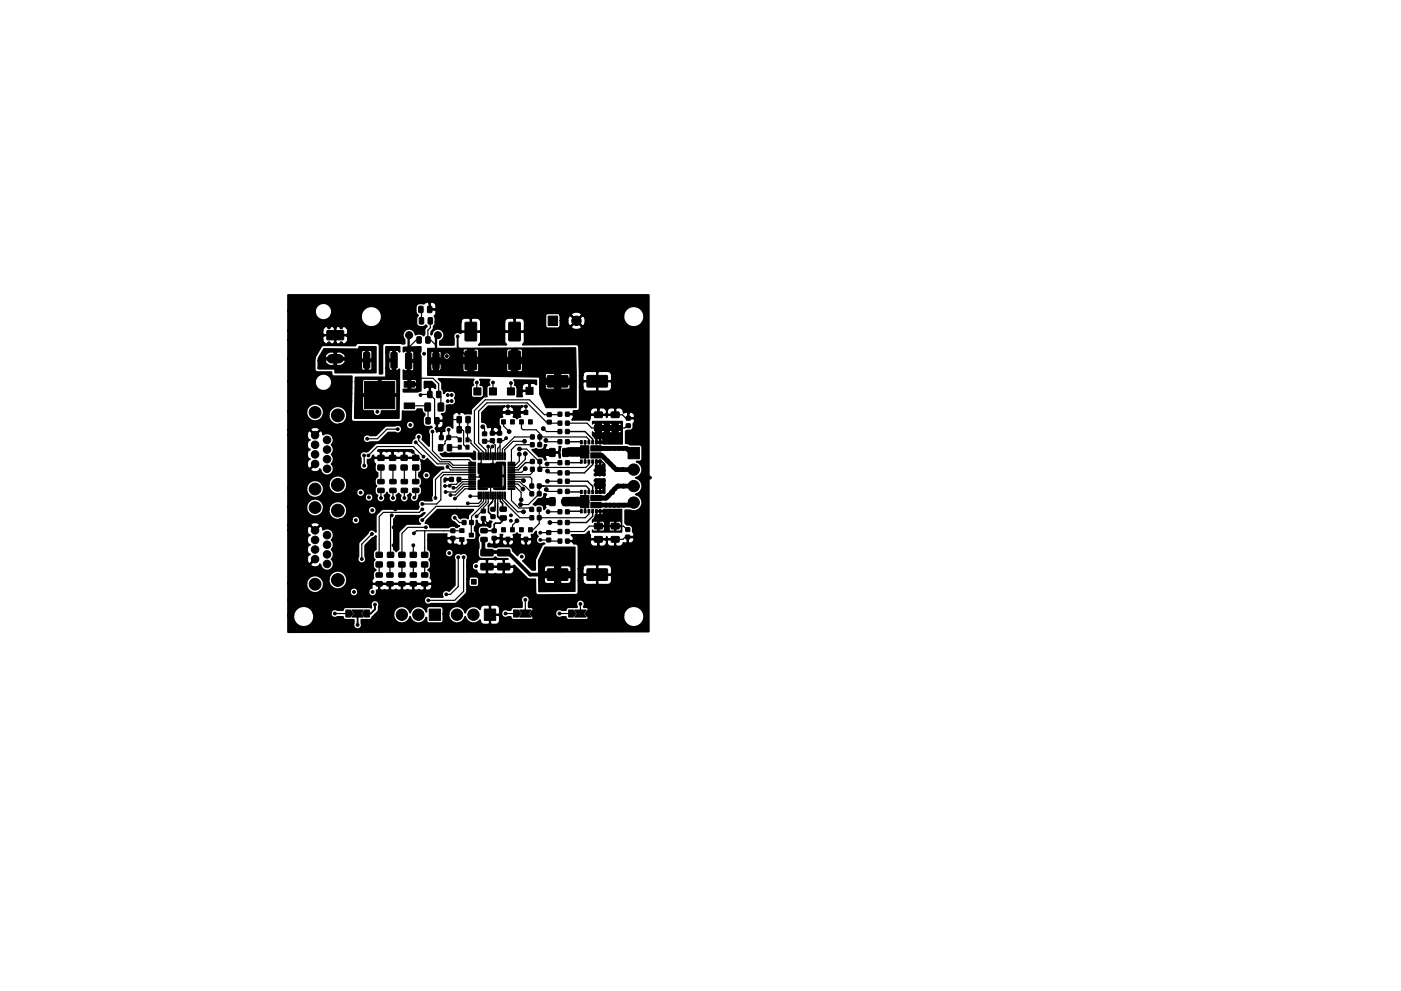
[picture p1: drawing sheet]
<svg xmlns="http://www.w3.org/2000/svg" width="297mm" height="210mm" viewBox="0 0 297 210" stroke-linecap="round" stroke-linejoin="round" font-family="sans-serif">
<g fill="#000" stroke="#000" stroke-width=".21">
<path d="M69.4 70.2l3.3-.1 .2 .2v1.7l-.3 .1h-3.2l-.1-.2zM77.1 74.8h1.1l.2 .2v2.9l-.2 .2h-.9l-.2-.2zM82.9 74.8h1.1l.2 .2v2.9l-.2 .2h-.9l-.2-.2zM86 75l1.1-.1 .2 .2v2.9l-.2 .2h-.9l-.2-.1zM88.4 71.5h.9l-.1 1.3-.8-.1zM88.8 65l.9 .1-.1 1.2-.8-.1zM88.9 67.4l.9 .1-.1 1.2h-.8zM90.3 71.5h.9l-.1 1.3-.8-.1zM90.7 65l.9 .1-.1 1.2-.8-.1zM90.8 67.4l.9 .1-.1 1.2h-.8zM91.8 75l1.1-.1 .2 .2v2.9l-.2 .2h-.9l-.2-.1zM98.6 68.4h2.2l.2 .1 .1 3.6-.2 .2-2.1 .1-.2-.2z"/>
<path d="M98.6 74.5h2.2l.2 .1 .1 3.6-.2 .2-2.1 .1-.2-.2zM107.9 68.4h2.2l.2 .1v3.6l-.1 .2-2.1 .1-.2-.2zM107.9 74.5h2.2l.2 .1v3.6l-.1 .2-2.1 .1-.2-.2zM116.2 67.1h2v2h-2zM116.1 79.7h4.2l.1 .2v2.1l-.2 .1h-4l-.2-.2zM124.5 79.7h4.2l.1 .2v2.1l-.2 .1h-4l-.2-.2zM80.1 98.7h1.3v1h-1.2zM80.1 96.6h1.3v1l-1.2 .1zM77.3 80.9h6.4v5.8h-6.4zM82.6 98.7h1.2l.1 1h-1.3zM82.6 96.6h1.2l.1 1-1.3 .1zM85.1 98.7h1.2v1h-1.2z"/>
<path d="M85.1 96.6h1.2v1l-1.2 .1zM85.7 80.9h2.2v1.2h-2.2zM85.7 85.5h2.2v1.2h-2.2zM87.5 98.7h1.2l.1 1h-1.3zM87.5 96.6h1.2l.1 1-1.3 .1zM90.3 88.6l.9 .1-.1 1.2h-.8zM90.1 85.6h1.2l-.1 1.6-1.1-.1zM90.7 83.1h.9l-.1 1.2h-.8zM92.2 88.6l.9 .1-.1 1.2h-.8zM92.6 83.1h.9l-.1 1.2h-.8zM93 94.4h.9l-.1 1.2h-.8zM93.2 92.4h.8l-.1 .9-.7-.1z"/>
<path d="M92.9 85.6h1.2l-.1 1.6-1.1-.1zM94.8 92.4h.7v.9l-.7-.1zM94.9 94.4h.8v1.2h-.8zM97.1 92.9h.7v.9h-.7zM97.1 94.5h.7v.8h-.7zM96.9 90.6h.9l-.1 1.2h-.8zM96.9 88.4h.9l-.1 1.3-.8-.1zM98.8 92.9h.6v.9h-.6zM98.8 94.5h.6v.8h-.6zM98.8 90.6h.9l-.1 1.2h-.8zM98.8 88.4h.9l-.1 1.3-.8-.1zM100.5 82.3h1.5v1.5h-1.5z"/>
<path d="M99.4 99.6h1.4v.2l-1.4 .1zM99.4 99.1h1.4v.2l-1.4 .1zM99.4 98.6h1.4v.2l-1.4 .1zM99.4 98.1h1.4v.2l-1.4 .1zM101.4 96.1h.3l-.1 1.4h-.2zM101.9 96.1h.3l-.1 1.4h-.2zM102.5 99.2h3.6v3.6h-3.6zM102.4 96.1h.3l-.1 1.4h-.2zM102.3 91.7h.8l.1 .7h-.9zM102.3 93.2h.8l.1 .8h-.9zM102.9 96.1h.3l-.1 1.4h-.2zM103.4 96.1h.3l-.1 1.4h-.2z"/>
<path d="M103.8 82.3h1.5v1.5h-1.5zM103.9 96.1h.3l-.1 1.4h-.2zM104.4 96.1h.3l-.1 1.4h-.2zM104 91.5h.8v.8h-.8zM104 93.1h.8v.7l-.8 .1zM104.9 96.1h.3l-.1 1.4h-.2zM105.4 96.1h.3l-.1 1.4h-.2zM105.9 96.1h.3l-.1 1.4h-.2zM105.5 91.5h.8v.8h-.8zM105.5 93.1h.8v.7l-.8 .1zM106.4 96.1h.3l-.1 1.4h-.2zM106.9 96.1h.3l-.1 1.4h-.2z"/>
<path d="M106.3 89.1h.8v.9h-.8zM107.6 82.3h1.5v1.5h-1.5zM107.3 87.1h.8v.9h-.8zM108.2 89.1h.8v.9h-.8zM107.7 98.1h1.4l.1 .2-1.4 .1zM107.7 98.6h1.4l.1 .2-1.4 .1zM107.7 99.1h1.4l.1 .2-1.4 .1zM107.7 99.6h1.4l.1 .2-1.4 .1zM110.2 89.1h.8v.9h-.8zM111.5 82.2h1.5v1.5h-1.5zM111.1 87.1h.8v.9h-.8zM112.1 89.1h.8v.9h-.8z"/>
<path d="M112.5 93.9l.7 .1v.8h-.7zM112.5 99.2h.8l-.1 .8h-.7zM112.5 92.3h.8l-.1 .8h-.7zM112.5 97.5h.8l-.1 .8h-.7zM114.1 93.9l.7 .1v.8h-.8zM114.1 99.2h.7v.8h-.7zM114.1 92.3h.7v.8h-.7zM114.1 97.5h.7v.8h-.7zM116 89.2h.9v.7h-.8zM116 87.6h.9v.7l-.8 .1zM116.5 95.2h1.2l-.1 1.6h-1.1zM118.3 87.5h.8v.8h-.8z"/>
<path d="M118.3 89.4h.8v.8h-.8zM118.3 99.9h.8v.8h-.8zM118.3 91.2h.8v.8h-.8zM118.3 97.8h.8v.8h-.8zM118.3 93.3h.8v.8h-.8zM119.3 95.2h1.2l-.1 1.6h-1.1zM119.9 87.5h.8v.8h-.8zM119.9 89.4h.8v.8h-.8zM119.9 99.9h.8v.8h-.8zM119.9 91.2h.8v.8h-.8zM119.9 97.8h.8v.8h-.8zM119.9 93.3h.8v.8h-.8z"/>
<path d="M123.1 97.6h.4v.7h-.4zM123.1 93.5h.4v.7h-.4zM123.9 97.6h.4v.7h-.4zM123.9 93.5h.4v.7h-.4zM123.1 94.6h1.8v2.6h-1.8zM124.7 97.6h.4v.7h-.4zM124.7 93.5h.4v.7h-.4zM125.5 97.6h.4v.7h-.4zM125.5 93.5h.4v.7h-.4zM126.3 97.6h.4v.7h-.4zM126.3 93.5h.4v.7h-.4zM127.1 97.6h.4v.7h-.4z"/>
<path d="M127.1 93.5h.4v.7h-.4zM125.3 96.1h2.2v1.1h-2.2zM125.3 94.6h2.2v1.1h-2.2zM126.1 87.5l1.5-.1 .1 1.1-1.6 .1zM126.1 90.3l1.5-.1 .1 1.1-1.6 .1zM129.6 90.3l1.6-.1 .1 1.1-1.6 .1zM129.6 87.5l1.6-.1 .1 1.1-1.6 .1zM133.2 94.9h2.4v2.4h-2.4zM132.8 89.9h.8v.8h-.8zM132.8 88.4h.8v.7h-.8zM79.8 117.2h1.2v1h-1.2zM79.8 119.3l1.2-.1v1l-1.2 .1z"/>
<path d="M80.1 101.8l1.3-.1v.9h-1.2zM80.1 103.6h1.3v.8l-1.2 .1zM82.2 117.2h1.2v1h-1.2zM82.2 119.3l1.2-.1v1l-1.2 .1zM82.7 101.8l1.2-.1 .1 .9h-1.3zM82.7 103.6h1.2l.1 .8-1.3 .1zM84.6 117.2h1.2l.1 1h-1.3zM84.6 119.3l1.2-.1 .1 1-1.3 .1zM85.1 101.8l1.2-.1 .1 .9h-1.3zM85.1 103.6h1.2l.1 .8-1.3 .1zM87 117.2h1.2l.1 1h-1.3zM87 119.3l1.2-.1 .1 1-1.3 .1z"/>
<path d="M87.5 101.8l1.2-.1 .1 .9h-1.3zM87.5 103.6h1.2l.1 .8-1.3 .1zM89.4 117.2h1.3v1h-1.3zM89.4 119.3l1.3-.1v1l-1.3 .1zM95.4 101.3h.7v.8h-.8zM95.6 112.2h.8v.8h-.8zM95.6 113.8h.8v.8h-.8zM97.5 114.1h.9v.8h-.9zM97.5 112.2h.9v.8h-.9zM96.9 101.3h.8v.8h-.8zM98 110.5h.8v.8h-.8zM99.5 113.1h.9v.8h-.9z"/>
<path d="M99.6 110.5h.8l-.1 .8h-.7zM99.4 103.6h1.4v.2l-1.4 .1zM99.4 103.1h1.4v.2l-1.4 .1zM99.4 102.6h1.4v.2l-1.4 .1zM99.4 102.1h1.4v.2l-1.4 .1zM99.4 101.6h1.4v.2l-1.4 .1zM99.4 101.1h1.4v.2l-1.4 .1zM99.4 100.6h1.4v.2l-1.4 .1zM99.4 100.1h1.4v.2l-1.4 .1zM101.4 104.4h.3l-.1 1.5-.2-.1zM101.9 104.4h.3l-.1 1.5-.2-.1zM102.4 104.4h.3l-.1 1.5-.2-.1z"/>
<path d="M102.1 109.6h.8v.8h-.8zM102.1 108.1l.8-.1v.8h-.8zM102 114.1l1.2-.1 .1 .8-1.3 .1zM102 112.2l1.2-.1 .1 .9h-1.3zM102.9 104.4h.3l-.1 1.5-.2-.1zM103.4 104.4h.3l-.1 1.5-.2-.1zM103.9 104.4h.3l-.1 1.5-.2-.1zM102 119.6l2.4-.1 .2 .2v1.1l-.2 .1h-2.3l-.2-.2zM102 116.6h2.4l.2 .2v1l-.2 .2-2.3-.1-.2-.2zM104.4 104.4h.3l-.1 1.5-.2-.1zM104.1 109.2h.8v.8h-.8zM104.1 107.7h.8v.7h-.8z"/>
<path d="M104.4 113.8h.8v.8h-.8zM104.4 112.2h.8v.8h-.8zM104.9 104.4h.3l-.1 1.5-.2-.1zM105.4 104.4h.3l-.1 1.5-.2-.1zM105.9 104.4h.3l-.1 1.5-.2-.1zM106.3 112h.8v.9h-.8zM106.4 104.4h.3l-.1 1.5-.2-.1zM106.9 104.4h.3l-.1 1.5-.2-.1zM106.1 107.6h1.2v.8l-1.2 .1zM106.1 109.5h1.2v.8h-1.2zM107.3 114h.8v.9h-.8zM105.6 119.6l2.4-.1 .1 .2v1.1l-.2 .1h-2.3l-.1-.2z"/>
<path d="M105.6 116.6h2.4l.1 .2v1l-.2 .2-2.3-.1-.1-.2zM108.2 112h.8v.9h-.8zM107.7 100.1h1.4l.1 .2-1.4 .1zM107.7 100.6h1.4l.1 .2-1.4 .1zM107.7 101.1h1.4l.1 .2-1.4 .1zM107.7 101.6h1.4l.1 .2-1.4 .1zM107.7 102.1h1.4l.1 .2-1.4 .1zM107.7 102.6h1.4l.1 .2-1.4 .1zM107.7 103.1h1.4l.1 .2-1.4 .1zM107.7 103.6h1.4l.1 .2-1.4 .1zM110.2 112h.8v.9h-.8zM111.1 114h.8v.9h-.8z"/>
<path d="M112.1 112h.8v.9h-.8zM112.4 107.7h.7v.8h-.8zM112.4 109.4l.7 .1v.8l-.7-.1zM112.4 102.7h.7v.8h-.7zM112.4 104.4h.7v.8h-.7zM113.9 107.7h.8v.8h-.8zM114 109.4l.7 .1v.8l-.8-.1zM114 102.7h.7v.8h-.8zM114 104.4h.7v.8h-.8zM115.9 112.6h.8l.1 .8h-.9zM115.9 114.2h.8l.1 .7-.9 .1zM116.5 105.6l1.2 .1-.1 1.6-1.1-.1z"/>
<path d="M118.3 114.4h.8v.8h-.8zM118.3 112.4h.8v.8h-.8zM118.3 110.5h.8v.8h-.8zM118.3 101.7h.8v.8h-.8zM118.3 108.2h.8v.8h-.8zM118.3 103.9h.8v.8h-.8zM119.3 105.6l1.2 .1-.1 1.6-1.1-.1zM119.9 114.4h.8v.8h-.8zM119.9 112.4h.8v.8h-.8zM119.9 110.5h.8v.8h-.8zM119.9 101.7h.8v.8h-.8zM119.9 108.2h.8v.8h-.8z"/>
<path d="M119.9 103.9h.8v.8h-.8zM123.1 108.1h.4v.7h-.4zM123.1 104h.4v.7h-.4zM123.9 108.1h.4v.7h-.4zM123.9 104h.4v.7h-.4zM123.1 105.1h1.8v2.6h-1.8zM124.7 108.1h.4v.7h-.4zM124.7 104h.4v.7h-.4zM125.5 108.1h.4v.7h-.4zM125.5 104h.4v.7h-.4zM126.3 108.1h.4v.7h-.4zM126.3 104h.4v.7h-.4z"/>
<path d="M127.1 108.1h.4v.7h-.4zM127.1 104h.4v.7h-.4zM125.3 106.6h2.2v1.1h-2.2zM125.3 105.1h2.2v1.1h-2.2zM126.1 113.9l1.5-.1 .1 1.1-1.6 .1zM126.1 111.1l1.5-.1 .1 1.1-1.6 .1zM129.6 113.9l1.6-.1 .1 1.1-1.6 .1zM129.6 111.1l1.6-.1 .1 1.1-1.6 .1zM132.7 112h.8v.7l-.8 .1zM132.7 113.6h.8v.7h-.8zM73.3 129.4h1l.5 .8-.5 .7h-1zM74.6 129.4h2.4l-.5 .8 .5 .7h-2.4l.5-.7z"/>
<path d="M77.3 129.4h1v1.5h-1l-.5-.7zM79.8 123.5l1.2-.1v.8l-1.2 .1zM79.8 121.6l1.2-.1v.9h-1.2zM82 123.5l1.3-.1v.8l-1.2 .1zM82 121.6l1.3-.1v.9h-1.2zM84.6 123.5l1.2-.1 .1 .8-1.3 .1zM84.6 121.6l1.2-.1 .1 .9h-1.3zM87 123.5l1.2-.1 .1 .8-1.3 .1zM87 121.6l1.2-.1 .1 .9h-1.3zM89.4 123.5l1.2-.1 .1 .8-1.2 .1zM89.4 121.6l1.2-.1 .1 .9h-1.2zM91 129.2h2.4v2.4h-2.4z"/>
<path d="M100 122.9h1v1h-1zM102.7 129.2h2.4v2.4h-2.4zM108.9 129.4h1l.5 .8-.5 .7h-1zM110.2 129.4h2.4l-.5 .8 .5 .7h-2.4l.5-.7zM112.9 129.4h1v1.5h-1l-.5-.7zM116.1 120.7h4.2l.1 .2v2.1l-.2 .2-4-.1-.2-.2zM120.6 129.4h1l.5 .8-.5 .7h-1zM121.9 129.4h2.4l-.5 .8 .5 .7h-2.4l.5-.7zM124.6 129.4h1v1.5h-1l-.5-.7zM124.5 120.7h4.2l.1 .2v2.1l-.2 .2-4-.1-.2-.2z"/>
<circle cx="67.1" cy="72.8" r=".3"/>
<circle cx="67.1" cy="71.1" r=".3"/>
<circle cx="67.1" cy="69.5" r=".3"/>
<circle cx="68.5" cy="72.8" r=".3"/>
<circle cx="68.5" cy="71.1" r=".3"/>
<circle cx="68.5" cy="69.5" r=".3"/>
<circle cx="69.8" cy="72.8" r=".3"/>
<circle cx="69.8" cy="69.5" r=".3"/>
<circle cx="71.1" cy="72.8" r=".3"/>
<circle cx="71.1" cy="69.5" r=".3"/>
<circle cx="72.4" cy="72.8" r=".3"/>
<circle cx="72.4" cy="69.5" r=".3"/>
<circle cx="73.7" cy="72.8" r=".3"/>
<circle cx="73.7" cy="71.1" r=".3"/>
<circle cx="73.7" cy="69.5" r=".3"/>
<circle cx="74.9" cy="72.8" r=".3"/>
<circle cx="74.9" cy="71.1" r=".3"/>
<circle cx="74.9" cy="78.2" r=".3"/>
<circle cx="74.9" cy="69.5" r=".3"/>
<circle cx="74.9" cy="74.7" r=".3"/>
<circle cx="74.9" cy="76.4" r=".3"/>
<circle cx="75.9" cy="76.4" r=".3"/>
<circle cx="75.9" cy="78.2" r=".3"/>
<circle cx="75.9" cy="74.7" r=".3"/>
<circle cx="81.2" cy="71.5" r=".3"/>
<circle cx="86.7" cy="71.1" r=".75"/>
<circle cx="87.1" cy="66" r=".3"/>
<circle cx="89.9" cy="75.1" r=".3"/>
<circle cx="92.8" cy="71.1" r=".75"/>
<circle cx="93.6" cy="72.8" r=".3"/>
<circle cx="94.7" cy="75.6" r=".3"/>
<circle cx="96.1" cy="68.3" r=".3"/>
<circle cx="97" cy="71.4" r=".3"/>
<circle cx="116" cy="74.4" r=".4"/>
<circle cx="116" cy="75.7" r=".4"/>
<circle cx="116" cy="77" r=".4"/>
<circle cx="117.3" cy="74.4" r=".4"/>
<circle cx="117.3" cy="77" r=".4"/>
<circle cx="117.3" cy="75.7" r=".4"/>
<circle cx="118.6" cy="74.4" r=".4"/>
<circle cx="118.6" cy="77" r=".4"/>
<circle cx="118.6" cy="75.7" r=".4"/>
<circle cx="119.9" cy="74.4" r=".4"/>
<circle cx="119.9" cy="77" r=".4"/>
<circle cx="119.9" cy="75.7" r=".4"/>
<circle cx="121.2" cy="74.4" r=".4"/>
<circle cx="121.2" cy="75.7" r=".4"/>
<circle cx="121.2" cy="77" r=".4"/>
<circle cx="122.2" cy="68.1" r="1"/>
<circle cx="66.8" cy="98.4" r=".8"/>
<circle cx="66.8" cy="94.4" r=".8"/>
<circle cx="66.8" cy="96.4" r=".8"/>
<circle cx="66.8" cy="92.3" r=".8"/>
<circle cx="66.8" cy="87.5" r="1.25"/>
<circle cx="69.3" cy="99.5" r=".8"/>
<circle cx="69.3" cy="95.4" r=".8"/>
<circle cx="69.3" cy="93.3" r=".8"/>
<circle cx="69.3" cy="97.4" r=".8"/>
<circle cx="71.6" cy="88.1" r="1.35"/>
<circle cx="74.3" cy="81" r=".3"/>
<circle cx="74.3" cy="85.1" r=".3"/>
<circle cx="74.3" cy="82.3" r=".3"/>
<circle cx="74.3" cy="83.6" r=".3"/>
<circle cx="75.6" cy="91.3" r=".3"/>
<circle cx="77.2" cy="96.6" r=".3"/>
<circle cx="77.2" cy="98.8" r=".3"/>
<circle cx="77.9" cy="93.1" r=".3"/>
<circle cx="78.1" cy="96.6" r=".3"/>
<circle cx="78.7" cy="98.8" r=".3"/>
<circle cx="79.4" cy="91.3" r=".3"/>
<circle cx="80" cy="87.4" r=".3"/>
<circle cx="80.8" cy="95.8" r=".3"/>
<circle cx="83.1" cy="93.2" r=".3"/>
<circle cx="83.2" cy="95.8" r=".3"/>
<circle cx="84.3" cy="91.1" r=".3"/>
<circle cx="87" cy="90.2" r=".3"/>
<circle cx="87.5" cy="95.9" r=".3"/>
<circle cx="88.1" cy="93.8" r=".3"/>
<circle cx="88.4" cy="88.5" r=".3"/>
<circle cx="88.8" cy="92.7" r=".3"/>
<circle cx="89.2" cy="83.8" r=".3"/>
<circle cx="89.5" cy="97.9" r=".3"/>
<circle cx="89.8" cy="96.9" r=".3"/>
<circle cx="90.4" cy="99.6" r=".3"/>
<circle cx="91.7" cy="91.6" r=".3"/>
<circle cx="94.9" cy="99.1" r=".3"/>
<circle cx="94.9" cy="85.1" r=".3"/>
<circle cx="94.9" cy="83.8" r=".3"/>
<circle cx="95" cy="89" r=".3"/>
<circle cx="95.1" cy="91.2" r=".3"/>
<circle cx="95.6" cy="96.4" r=".3"/>
<circle cx="95.8" cy="85.1" r=".3"/>
<circle cx="95.8" cy="83.8" r=".3"/>
<circle cx="99.1" cy="85.5" r=".3"/>
<circle cx="99.1" cy="82.2" r=".3"/>
<circle cx="99.1" cy="80.9" r=".3"/>
<circle cx="101.1" cy="81.1" r=".3"/>
<circle cx="102.4" cy="90.5" r=".4"/>
<circle cx="103.3" cy="99.9" r=".3"/>
<circle cx="103.5" cy="94.7" r=".3"/>
<circle cx="104.3" cy="99.9" r=".3"/>
<circle cx="104.4" cy="94.7" r=".3"/>
<circle cx="104.5" cy="81.1" r=".3"/>
<circle cx="104.8" cy="90.2" r=".4"/>
<circle cx="105.3" cy="99.9" r=".3"/>
<circle cx="107.3" cy="93" r=".3"/>
<circle cx="107.7" cy="86.2" r=".3"/>
<circle cx="107.9" cy="91.6" r=".4"/>
<circle cx="108.3" cy="81.3" r=".3"/>
<circle cx="110.1" cy="96.4" r=".4"/>
<circle cx="110.1" cy="95.3" r=".4"/>
<circle cx="111.2" cy="93.6" r=".4"/>
<circle cx="111.4" cy="99.4" r=".4"/>
<circle cx="111.4" cy="96.3" r=".4"/>
<circle cx="111.5" cy="86.2" r=".3"/>
<circle cx="112.3" cy="81.1" r=".3"/>
<circle cx="114.3" cy="96" r=".4"/>
<circle cx="115.2" cy="90.9" r=".4"/>
<circle cx="115.3" cy="96" r=".4"/>
<circle cx="115.7" cy="93.4" r=".4"/>
<circle cx="116" cy="98.5" r=".4"/>
<circle cx="116.1" cy="99.9" r=".4"/>
<circle cx="116.1" cy="83.4" r=".4"/>
<circle cx="116.1" cy="84.7" r=".4"/>
<circle cx="116.1" cy="86" r=".4"/>
<circle cx="116.2" cy="96" r=".4"/>
<circle cx="117.1" cy="96" r=".4"/>
<circle cx="117.4" cy="83.4" r=".4"/>
<circle cx="117.4" cy="86" r=".4"/>
<circle cx="117.4" cy="84.7" r=".4"/>
<circle cx="118.7" cy="83.4" r=".4"/>
<circle cx="118.7" cy="86" r=".4"/>
<circle cx="118.7" cy="84.7" r=".4"/>
<circle cx="119.6" cy="95.9" r=".4"/>
<circle cx="120" cy="83.4" r=".4"/>
<circle cx="120" cy="84.7" r=".4"/>
<circle cx="120" cy="86" r=".4"/>
<circle cx="120.6" cy="95.9" r=".4"/>
<circle cx="121.3" cy="83.4" r=".4"/>
<circle cx="121.3" cy="86" r=".4"/>
<circle cx="121.3" cy="84.7" r=".4"/>
<circle cx="121.8" cy="95.9" r=".4"/>
<circle cx="122.9" cy="95.9" r=".4"/>
<circle cx="124.1" cy="95.9" r=".4"/>
<circle cx="124.1" cy="84.1" r=".4"/>
<circle cx="124.1" cy="85.4" r=".4"/>
<circle cx="125.4" cy="84.1" r=".4"/>
<circle cx="125.4" cy="85.4" r=".4"/>
<circle cx="126.2" cy="92.5" r=".3"/>
<circle cx="126.2" cy="99.8" r=".3"/>
<circle cx="126.7" cy="84.1" r=".4"/>
<circle cx="126.7" cy="85.4" r=".4"/>
<circle cx="127.1" cy="92.5" r=".3"/>
<circle cx="127.1" cy="99.8" r=".3"/>
<circle cx="128" cy="84.1" r=".4"/>
<circle cx="128" cy="85.4" r=".4"/>
<circle cx="128" cy="99.8" r=".3"/>
<circle cx="128" cy="92.5" r=".3"/>
<circle cx="128.8" cy="97.8" r=".4"/>
<circle cx="128.9" cy="92.5" r=".3"/>
<circle cx="129.3" cy="84.1" r=".4"/>
<circle cx="129.3" cy="85.4" r=".4"/>
<circle cx="129.4" cy="95.1" r=".4"/>
<circle cx="129.5" cy="98.5" r=".4"/>
<circle cx="129.8" cy="92.5" r=".3"/>
<circle cx="130.1" cy="99.1" r=".4"/>
<circle cx="130.3" cy="95.1" r=".4"/>
<circle cx="130.7" cy="92.5" r=".3"/>
<circle cx="131" cy="99.6" r=".4"/>
<circle cx="131.2" cy="95.1" r=".4"/>
<circle cx="132" cy="99.6" r=".4"/>
<circle cx="132.1" cy="95.1" r=".4"/>
<circle cx="134.4" cy="99.6" r="1.2"/>
<circle cx="136.9" cy="92.8" r=".3"/>
<circle cx="66.8" cy="118.6" r=".8"/>
<circle cx="66.8" cy="114.6" r=".8"/>
<circle cx="66.8" cy="112.5" r=".8"/>
<circle cx="66.8" cy="116.6" r=".8"/>
<circle cx="66.8" cy="103.8" r="1.25"/>
<circle cx="66.8" cy="107.7" r="1.25"/>
<circle cx="69.3" cy="119.7" r=".8"/>
<circle cx="69.3" cy="115.6" r=".8"/>
<circle cx="69.3" cy="113.5" r=".8"/>
<circle cx="69.3" cy="117.6" r=".8"/>
<circle cx="71.6" cy="108.3" r="1.35"/>
<circle cx="71.6" cy="102.9" r="1.35"/>
<circle cx="75.4" cy="110.4" r=".3"/>
<circle cx="76.5" cy="104.5" r=".3"/>
<circle cx="76.7" cy="118.6" r=".3"/>
<circle cx="76.8" cy="108.1" r=".3"/>
<circle cx="78.2" cy="105.5" r=".3"/>
<circle cx="78.2" cy="104.5" r=".3"/>
<circle cx="78.9" cy="113.3" r=".3"/>
<circle cx="78.9" cy="108.3" r=".3"/>
<circle cx="80.8" cy="105.7" r=".3"/>
<circle cx="82" cy="105.7" r=".3"/>
<circle cx="83.1" cy="109.3" r=".3"/>
<circle cx="83.3" cy="105.7" r=".3"/>
<circle cx="83.4" cy="115.7" r=".3"/>
<circle cx="83.4" cy="111.9" r=".3"/>
<circle cx="83.8" cy="108.1" r=".3"/>
<circle cx="85.7" cy="105.7" r=".3"/>
<circle cx="87.6" cy="115.7" r=".3"/>
<circle cx="87.8" cy="113.2" r=".3"/>
<circle cx="87.8" cy="105.6" r=".3"/>
<circle cx="89.5" cy="106.9" r=".3"/>
<circle cx="89.5" cy="108.1" r=".3"/>
<circle cx="89.5" cy="110.4" r=".3"/>
<circle cx="89.7" cy="103.9" r=".3"/>
<circle cx="90.3" cy="111.9" r=".3"/>
<circle cx="90.4" cy="100.8" r=".3"/>
<circle cx="92.3" cy="105.7" r=".3"/>
<circle cx="94.4" cy="103.1" r=".3"/>
<circle cx="94.5" cy="111.6" r=".3"/>
<circle cx="94.5" cy="110.6" r=".3"/>
<circle cx="94.5" cy="101.7" r=".3"/>
<circle cx="94.5" cy="104.4" r=".3"/>
<circle cx="95.3" cy="117.3" r=".3"/>
<circle cx="95.3" cy="103.1" r=".3"/>
<circle cx="95.5" cy="105" r=".3"/>
<circle cx="96.1" cy="103.5" r=".3"/>
<circle cx="96.4" cy="109.8" r=".3"/>
<circle cx="96.4" cy="105.8" r=".3"/>
<circle cx="96.5" cy="116.7" r=".3"/>
<circle cx="96.8" cy="111.6" r=".3"/>
<circle cx="96.8" cy="108.3" r=".3"/>
<circle cx="97.2" cy="118.2" r=".3"/>
<circle cx="98.3" cy="118.2" r=".3"/>
<circle cx="99.2" cy="106.8" r=".3"/>
<circle cx="99.2" cy="117.3" r=".3"/>
<circle cx="99.7" cy="105.3" r=".3"/>
<circle cx="101.1" cy="109.5" r=".3"/>
<circle cx="103.3" cy="100.9" r=".3"/>
<circle cx="103.3" cy="101.9" r=".3"/>
<circle cx="103.5" cy="111.1" r=".3"/>
<circle cx="104.3" cy="100.9" r=".3"/>
<circle cx="104.3" cy="101.9" r=".3"/>
<circle cx="105.3" cy="100.9" r=".3"/>
<circle cx="105.3" cy="101.9" r=".3"/>
<circle cx="108.3" cy="109.3" r=".3"/>
<circle cx="108.3" cy="110.5" r=".3"/>
<circle cx="109.6" cy="110.5" r=".4"/>
<circle cx="110.4" cy="107.1" r=".4"/>
<circle cx="110.5" cy="106" r=".4"/>
<circle cx="110.6" cy="118.1" r=".3"/>
<circle cx="110.7" cy="116.6" r=".4"/>
<circle cx="110.9" cy="103.8" r=".4"/>
<circle cx="111" cy="108.6" r=".4"/>
<circle cx="111" cy="102" r=".4"/>
<circle cx="114.4" cy="106.4" r=".4"/>
<circle cx="114.6" cy="114.5" r=".3"/>
<circle cx="114.6" cy="113" r=".3"/>
<circle cx="115.3" cy="106.4" r=".4"/>
<circle cx="115.8" cy="116.7" r=".4"/>
<circle cx="115.8" cy="118" r=".4"/>
<circle cx="115.8" cy="103.9" r=".4"/>
<circle cx="115.8" cy="119.3" r=".4"/>
<circle cx="116.1" cy="102.1" r=".4"/>
<circle cx="116.2" cy="108.6" r=".4"/>
<circle cx="116.2" cy="106.4" r=".4"/>
<circle cx="116.6" cy="110.9" r=".4"/>
<circle cx="117.1" cy="106.4" r=".4"/>
<circle cx="117.1" cy="116.7" r=".4"/>
<circle cx="117.1" cy="119.3" r=".4"/>
<circle cx="117.1" cy="118" r=".4"/>
<circle cx="118.4" cy="116.7" r=".4"/>
<circle cx="118.4" cy="119.3" r=".4"/>
<circle cx="118.4" cy="118" r=".4"/>
<circle cx="119.6" cy="106.4" r=".4"/>
<circle cx="119.7" cy="116.7" r=".4"/>
<circle cx="119.7" cy="118" r=".4"/>
<circle cx="119.7" cy="119.3" r=".4"/>
<circle cx="120.6" cy="106.4" r=".4"/>
<circle cx="121" cy="116.7" r=".4"/>
<circle cx="121" cy="119.3" r=".4"/>
<circle cx="121" cy="118" r=".4"/>
<circle cx="121.8" cy="106.4" r=".4"/>
<circle cx="122.9" cy="106.4" r=".4"/>
<circle cx="124.1" cy="106.4" r=".4"/>
<circle cx="124.3" cy="117.5" r=".4"/>
<circle cx="124.3" cy="118.8" r=".4"/>
<circle cx="125.6" cy="117.5" r=".4"/>
<circle cx="125.6" cy="118.8" r=".4"/>
<circle cx="126.2" cy="102" r=".3"/>
<circle cx="126.2" cy="100.7" r=".3"/>
<circle cx="126.2" cy="102.9" r=".3"/>
<circle cx="126.4" cy="109.8" r=".3"/>
<circle cx="126.9" cy="117.5" r=".4"/>
<circle cx="126.9" cy="118.8" r=".4"/>
<circle cx="127.1" cy="102.9" r=".3"/>
<circle cx="127.1" cy="102" r=".3"/>
<circle cx="127.1" cy="100.7" r=".3"/>
<circle cx="127.3" cy="109.8" r=".3"/>
<circle cx="128" cy="100.7" r=".3"/>
<circle cx="128" cy="102" r=".3"/>
<circle cx="128" cy="102.9" r=".3"/>
<circle cx="128.1" cy="109.8" r=".3"/>
<circle cx="128.2" cy="118.8" r=".4"/>
<circle cx="128.2" cy="117.5" r=".4"/>
<circle cx="128.5" cy="107.2" r=".4"/>
<circle cx="129" cy="105.2" r=".4"/>
<circle cx="129" cy="109.8" r=".3"/>
<circle cx="129.4" cy="107.2" r=".4"/>
<circle cx="129.5" cy="117.5" r=".4"/>
<circle cx="129.5" cy="118.8" r=".4"/>
<circle cx="129.7" cy="104.5" r=".4"/>
<circle cx="129.9" cy="109.8" r=".3"/>
<circle cx="130.3" cy="103.8" r=".4"/>
<circle cx="130.3" cy="107.2" r=".4"/>
<circle cx="130.8" cy="109.8" r=".3"/>
<circle cx="131.1" cy="103.1" r=".4"/>
<circle cx="131.3" cy="107.2" r=".4"/>
<circle cx="132.2" cy="103.1" r=".4"/>
<circle cx="132.3" cy="107.2" r=".4"/>
<circle cx="134.4" cy="103.1" r="1.2"/>
<circle cx="134.4" cy="106.6" r="1.2"/>
<circle cx="136.3" cy="110.1" r=".3"/>
<circle cx="137" cy="101.3" r=".3"/>
<circle cx="137.8" cy="101.3" r=".3"/>
<circle cx="66.8" cy="123.9" r="1.25"/>
<circle cx="71" cy="130.2" r=".3"/>
<circle cx="71.6" cy="123.1" r="1.35"/>
<circle cx="73.8" cy="126.7" r=".3"/>
<circle cx="75.1" cy="125.6" r=".3"/>
<circle cx="75.8" cy="132.6" r=".3"/>
<circle cx="77.1" cy="125.6" r=".3"/>
<circle cx="79" cy="125.6" r=".3"/>
<circle cx="79.5" cy="128.3" r=".3"/>
<circle cx="80.9" cy="125.6" r=".3"/>
<circle cx="85.2" cy="130.4" r="1.2"/>
<circle cx="86.4" cy="126.1" r=".3"/>
<circle cx="88.7" cy="130.4" r="1.2"/>
<circle cx="90.8" cy="127.4" r=".3"/>
<circle cx="90.8" cy="125.7" r=".3"/>
<circle cx="94.6" cy="124.5" r=".3"/>
<circle cx="94.6" cy="126.1" r=".3"/>
<circle cx="96.9" cy="130.4" r="1.2"/>
<circle cx="100.4" cy="130.4" r="1.2"/>
<circle cx="100.9" cy="120.1" r=".3"/>
<circle cx="103.3" cy="122.2" r=".3"/>
<circle cx="103.3" cy="124.1" r=".3"/>
<circle cx="106.8" cy="121.9" r=".3"/>
<circle cx="106.8" cy="124.1" r=".3"/>
<circle cx="107.2" cy="130.2" r=".3"/>
<circle cx="111.4" cy="127.2" r=".3"/>
<circle cx="115.3" cy="130.2" r=".3"/>
<circle cx="117.1" cy="130.2" r=".3"/>
<circle cx="118.6" cy="130.2" r=".3"/>
<circle cx="123.1" cy="128.1" r=".3"/>
<circle cx="127.1" cy="130.2" r=".3"/>
<circle cx="128.8" cy="130.2" r=".3"/>
</g>
<path d="M70.3 76.1h1.6M120.5 95.9h3.5M119.9 106.4h4.1" fill="none" stroke="#000" stroke-width="2"/>
<path d="M86.7 71.1l-.1 5.5M92.8 71.1l-.4 .4v5.1" fill="none" stroke="#000" stroke-width=".5"/>
<g fill="none" stroke="#000" stroke-width=".25">
<path d="M71.1 76.1l.3 .3M88.9 72.1h-.6l-1.7 1.7v.8M89.2 65.7l.2 .1v2.3M91.2 68.1v1.4l-.5 .5v2.1h.6l1.1 1.2v1.3M77.2 96.6v2.2M78.1 96.6l1.9-1.9h7.6l2.2 2.2M80.8 95.8v1.3M80.8 99.2v3M83.2 95.8v1.3M83.2 99.2l.1 3M84.3 91.1h-2.3l-2 2h-2.1M85.7 99.2v3"/>
<path d="M86.8 81.5v-1l.2-.2h4.8l1.2 1.1v2.3l.5 .4v2.3M86.8 86.1h3.6l.4 .3v2.9M87.5 95.9l.6 .6v.6M88.1 99.2v3M88.1 93.8l4.6 4.6h2.5l.7 .8h4.2M88.8 92.7v.8l4.5 4.5h2l.8 .7h4M89.2 83.8l.1-.1h1.8l1 1v4.1l.5 .5h2.1l.3-.3h2.2l.2 .2v2h.6l.3 .2v3l.5 .5h.3M89.5 97.9l-.7-.8h-9.5l-.6 .6v1.1M91.7 91.6v4l1.9 1.9h5.8l.7 .7M94.9 99.1l.6 .6h4.6M95 95.4h.1M95.1 91.2v1.6"/>
<path d="M95.3 94.9h2.2M97.5 93.3l-.6-.6h-1.6l-.9 .9v.5l-.8 .8M99.1 91.2v2.1h.6l.2 .2v.6l1.6 1.6v1.1M99.2 89v2l-.2 .2M101.1 81.1v1.8l.1 .2M102 96.8v1.9l2.3 2.3-.3 .2M102.4 90.5l.3 .4v1.5M103.1 93.6h1.1l.8 .8v2.4M103.5 94.7v2.1M104 95.1h.1M104 95.1v1.7M104.4 94.7l-.4 .4"/>
<path d="M104.4 94.7h.1M104.5 96.8v2.6l.4 .4M104.5 81.1v1.9M104.5 83v.1M104.8 90.2l1.1 1.1v.6M105 96.8h.1M106 94.6l-.5 .5v1.7M106.7 89.5v.9l1.2 1.2M107.3 93l-.5 .5h-.9l.1 3.3M107.7 86.2v1.3M108.3 81.3v1.8M108.4 99.7h1.5"/>
<path d="M108.4 99.7h.1M110.1 96.4v1.4l-.9 .9h-.8M110.1 95.3h1.6l2.8 2.6v1.7l.3-.4h9.4l.7-.7v-.6M110.6 89.5v1.4l.3 .3h2.8l.8 .8v2.3M111.2 93.6h-2.4l-1.8 1.8v1.4M111.4 99.4l-.8 .8h-2.2M111.4 96.3v1.2l-1.8 1.7h-1.2M111.5 86.2v1.3M112.9 94.4h-3.4l-1.1 1v2.8M112.9 92.7h-3.8l-2.6 2.6v1.5M112.9 99.2v1l-.5 .5h-4M114.5 92.7h9.8l.6 .5v.6"/>
<path d="M114.5 94.3l-.1 .1M115.2 90.9l.6 .7h2.9M115.7 93.4l.3 .3h2.7M116.1 99.9l.4 .4h2.2M118.7 89.8h-2l-.2-.2h-.7l-4-4.1h-8.5l-1.8 1.7v6.8l1.5 1.5v1.3M118.7 87.9l-3.3 .1-3.1-3.2h-9.4l-2.3 2.3v6.9l1.9 2v.8M118.7 98.2h-2.4l-.3 .3M120.3 87.9h6.4l.2 .1M120.3 89.8h4.2l1 1h1.4l.1 .2M124.1 93.8v4.1M126.3 93.8h.2M127.3 97.9h.4l.3 .4v.9"/>
<path d="M130.4 88h1.5l.8 .7h.5M133.2 90.3h-.3l-.4 .5h-2.1M78.9 113.3l-2.2 2.1v3.2M80.4 119.8v2.2M80.8 104.1v1.6M82.8 119.8l-.1 .1v2.1M83.1 109.3l-.3 .3v8.1M83.3 104.1v1.6M85.2 119.8v2.2M85.7 104.1v1.6M87.6 115.7v2M87.6 119.8v2.2"/>
<path d="M88.1 104.1v1.2l-.3 .3M89.5 108.1l-.6 .6h-7.6l-.9 .9v8.1M90 112.6v5.1M90 119.8v2.2M90.1 112.6h-.1M90.3 111.9h-3.8l-1.3 1.3v4.5M94.5 101.7h1.2M96.4 109.8l1 1.1h1M97.2 118.2v6.3l-1.7 1.6h-.9M97.9 114.5l-.3-.3h-1.6v2l.5 .5M97.9 112.6h-9.6l-.5 .6M98.3 118.2v7.3l-1.9 1.9h-5.6"/>
<path d="M100.1 101.2h3.9M100.1 101.7h-2.8v.5l-.6 .6h-1.1l-.3 .3h-.9M100.1 100.7h-6l-.6 .6v4.7l-.9 .9h-3.1M100.1 102.2h-2l-1.3 1.3h-.7M100.1 102.7h-1.9l-1.7 1.7h-2M100.1 103.7h-1.5l-2.2 2.1M100.1 103.2h-1.7l-1.8 1.8h-1.1M100.1 100.2h-6.3l-1.5 1.5v4M101.5 105.1l-.1 .2h-1.7M102 105.1v1.2l-.5 .5h-2.3M102.5 109.6v.5l1 1M102.5 105.1v1.3l-1 1h-9l-3 3"/>
<path d="M103 105.1v1.4l-3 3.1-.1 3.9M103.5 105.1v1.6l-1 1v.7h-.3l-1.1 1.1M104 101.2v3.9M104.5 105.1v1.2l-.3 .3M104.8 114.2h2.7l.2 .2h.9l2.1 2.2M105 105.1v1.1M105.5 105.1h.1M105.5 105.1v1.7M106 105.1l.1 1.3M106 105.9l.1 .1M106.5 105.1v1l3.7 3.7h2.3l.3-.2M107 105.1v.8l2.7 2.7h1.3"/>
<path d="M107.5 107.1h.1M108.4 101.2h4l.4 .4v1.5M108.4 101.7h2.3l.3 .3M108.4 102.2h1.8l2.6 2.4v.2M108.4 103.2h.8l1.3 1.3v1.5M108.4 102.7h1.4l1.1 1.1M108.4 103.7v2.5l1.6 1.6h2.7M109.6 110.5l-1 .9v1M114.3 107.8v3.3l-1.3 1.3h-.5M114.6 114.5l1.7 .1M115.1 103.1h-.8v1.7l-2.3 2.3h-1.6M115.8 103.9l.4 .4h2.5"/>
<path d="M116.1 102.1h2.6M116.2 108.6h2.5M116.3 114.7l2.4 .1M116.3 113h-1.7M116.6 110.9h2.1M118.7 112.8h-2l-.4 .3M124.9 108.5v.6l-.8 .7h-9.8M126.9 114.4h-3.5l-.3 .4h-2.8M126.9 111.6h-1.9l-1.2 1.2h-3.5M130.4 111.6h1.8l.9 .8M133.1 113.9h-.5l-.5 .5h-1.7M71 130.2h2.8"/>
<path d="M79.5 128.3v.2M82.7 123.9v1.4l-.3 .3h-1.5l-.5-.5v-1.2h9.6v1.8h.8M85.2 123.9v2.2h2.3l.1-.1v-2.1M106.8 121.9h.1M106.8 121.9v-1.7h-3.5v2M107.2 130l.1 .2h2l.1-.2M111.3 127.2l.1 .2v2.6M113.4 130l.1 .2h1.7l.1-.2M118.6 130.2h2.5M122.9 128.1l.2 .2v1.9M125.1 130.2h2"/>
</g>
<g fill="none" stroke="#000" stroke-width=".3">
<path d="M109.9 99.7h.1M112.9 97.5l-.6 .7h-.9l-1.5 1.5M120.3 91.6h3.7l1.7 1.6v.6M120.3 93.7l3 .1M120.3 93.8h.1M123.3 97.9l-.3 .3h-2.7M124.1 95.9v.3M125.7 97.9v.7l-1.8 1.7h-3.6M125.7 96.6h.7M125.7 96.6h.1M125.9 95.1l-.3-.1 .8 .1M114.3 103.1h10l.6 .6v.7"/>
<path d="M120.3 102.1h4.3l1.1 1.1v1.2M120.3 104.1l.2 .3h2.8M123.3 108.5h-2.8l-.2 .2M124.1 104.4v4.1M125.7 108.5v1l-1.4 1.4h-4"/>
</g>
<path d="M102.6 114.5l-.1 .1v1.9l.8 .8 .1-.2h4.2l4.8 4.8h5.8" fill="none" stroke="#000" stroke-width=".8"/>
<path d="M97 71.4v2.3l2.8 2.8M75.8 130.2v2.4M79.5 128.5v.8l-.9 .9h-.8" fill="none" stroke="#000" stroke-width=".4"/>
<path d="M114.3 96h2.8M114.4 106.4h2.7" fill="none" stroke="#000" stroke-width="1.5"/>
<path d="M104.4 106.4l-.8 .9v1.4l.9 .9M105 106.2v1.4l-.5 .4M105.5 106.8v2.8l.3 .3h.9v.5l-.7 .6h-1l-.2 .2v1.4h-2.2M106.1 106.4l.5 .4v1.2" fill="none" stroke="#000" stroke-width=".35"/>
<path d="M126.4 96.6h1.2l3 3h3.3M126.4 95.1h6.5l1 1M126.5 96.6h.9M130.2 107.2h.1M131.1 107.2h.1M133.9 103.1h-3l-2.4 2.6h-2.8h1.8M133.9 106.6l-.6 .6h-6.9" fill="none" stroke="#000" stroke-width="1"/>
<path d="M134 102.4l-1 1" fill="none" stroke="#000" stroke-width=".28"/>
<circle cx="129.7" cy="104.5" r=".5" fill="#000"/>
<path d="M90.7 73.9l31.3-.1 .2 12.7h-6.4l-1.4-2.8v-1.6h1.2l.3 .5h1.6l.1-1.1h1.3l.1 1.1h1.4l.4-.3 .1-.7-5.2-.1-.1 .6h-1.2l-.1-2.1-22.5-.4h23.8l.1 .7h1.9v-1h1.3v1h1.8l.1-.7-.2-.4h-4.6l-.3 .1-.1 .3h-24.9v-1.3h.6l.2 .3 .3 .1 .1-1.5h1.1v1.4l.1 .1 .4-.2h4.6l.3 .3 .7 .1 .1-1.8h1.2l.2 1.8 .6-.1 .3-.3h5.9l.3 .3 .7 .1 .1-1.8h1.2l.1 1.8 .7-.1 .3-.3-.1-1.4h-3.2l-.1 1.4h-5.9l-.1-1.4h-3.1l-.2 1.4h-4.6l-.1-1.3h-2l-.1 1.1h-.6v-3.4h.6l.1 1h.5v-1.3h1.1v1.3h.4l.1-.4h.6a.68 .68 0 0 0 .9 .7 .68 .68 0 0 0 .2-1.1 .68 .68 0 0 0-1.1 .3v.1h-.6v-.8l-.3-.2h-1.5l-.4 .4h-.6v-.4h7.4l.2 1.3h.9v-1.7h1.2v1.7l1.1-.1v-1.2h5.9v1.2l1.1 .1v-1.7h1.2v1.7h1l.1-1.3-.2-.4-.3-.1-.6 .1-1.9-.1-.4 .5h-5.9l-.1-.4-.3-.1-.7 .1-1.9-.1-.4 .5h-7.4zM126.3 97.7l.1-.1 .1 .1 .8-.1 .2 .1v.5h-.2l.1 .5 .5-.1v-.5l.4 .4v2.4h-2.1v-2.2l.2-.1v-.4h.1l.1 .5 .6-.1v-.4h-.9zM125.6 89.4h6.4v4.8h-4.1l-.1-.1h-.5v.1l-.8-.1-.1 .1-.1-.1 .1-.9h.1v.4h.7v-.4h.1v.4h.5l.1-.2-.4-.3h-1.3l-.6-.7v-.8a.4 .4 0 0 0 .6 .1v-.4h1.3v.4a.41 .41 0 0 0 .4 .1 .41 .41 0 0 0 .3-.4h.9l.1 .2a.4 .4 0 0 0 .6 .1v-.4h1.3v.4a.36 .36 0 0 0 .4 .1 .36 .36 0 0 0 .1-.5h-2.4l-.1 .1-2.9-.1v-1.4h1.3v.4l.7-.1 1.6 .1v-.4h1.3v.4h.5l.1-.3a.4 .4 0 0 0-.6-.1h-1.3a.41 .41 0 0 0-.4-.1 .41 .41 0 0 0-.3 .4h-.9l-.1-.2a.4 .4 0 0 0-.6-.1h-1.3a.4 .4 0 0 0-.6 .1zM101.9 98.4h4.5v5h-4.5zM126.2 101.6h2.1v3h-2l.1-.9h.1v.4h.7v-.4h.1v.4l.6-.1-.4-.4-1.1 .1-.2-.1zM126.3 108.3h1.5l.1-.2h3.9v4.8h-6.2v-.5l.3 .3 .8-.1v-.8h.3l.1 .9 .8-.1 .3-.4h.9l.3 .4 .8 .1 .1-.9h.3l.1 .9h.7l.3-.2-.1-.7h-2.4l-.1 .4h-.9l-.1-.4h-1.4v-1.1h.3v.8h1.1l.1-.5h.9l.1 .5h1.1v-.8h.3v.8h1l.1-.6-.3-.3h-1.9l-.4 .4h-.9l-.1-.3-.4-.1h-1.8l-.3 .2v-.5l.5-.5 .1-.6 .2-.1v-.5h.1l.1 .6 .6-.1v-.5h.1v.5l.3 .1a.38 .38 0 0 0 .2-.6h-1.5zM115.5 116.1h6.4v9.4h-7.7v-2.3h1.2a.64 .64 0 0 0 .6 .6h1.4l.2-.2v-1.1h1.3v1.1l.1 .2h1.4a.64 .64 0 0 0 .7-.6v-.5l-.2-.2h-5.3l-.2 .2v.5h-1.2v-2.5h1.2v.4l.2 .2h2v-1.1h1.3v1.1h2l.2-.2v-.4a.64 .64 0 0 0-.7-.7h-1.4l-.1 .2-2.9-.2a.64 .64 0 0 0-.6 .7h-1.2v-1.8z" fill="#000" stroke="#000" stroke-width=".25"/>
<g fill="#000" stroke="#000" stroke-width=".4">
<path d="M68.7 74l7.2 .1 .2-.1v-.4h3.6v5.4h-8.6v-.7l-.2-.1h-3.4l9.1-.1 .2 .4 .6 .1 .1-.1v-1.9h.4v1.9l.6 .1 .4-.4v-1.4l-.1-.2h-2.1l-.1 .2v1.3h-9.1v-1.6h1.3l.5 .8a1.84 1.84 0 0 0 1.6 .3v-1.3h.4v1.3a1.42 1.42 0 0 0 1.9-1.3h-4.3l-.1 .2h-1.3v-.4l.3-.4h1l.1 .2h2v-1.3h.4v1.3h1.9a1.07 1.07 0 0 0-.6-1.1h4v1.3l.1 .1h.8v-1.8h.4v1.8h.9l.1-.1v-1.4l-.4-.4-.6 .1-.9-.1-.3 .1-.1 .4h-4l-.5-.2h-1.2a1.65 1.65 0 0 0-2.1 1.1h-1zM75.4 80.1l6.4-.1 .1-1.9h.5l.1 .4 .3 .1 .5-.1v-1.9h-.8l-.1 .2v1.3h-.5v-3.3h.5v1.3l.1 .1h.8v-1.8l-.5-.1-.3 .1-.1 .4h-.5v-1.2h2.8v1l-.4-.3-.6 .1v4.1l.6 .1 .4-.2-.1 10.3h-9.4l.1-2h1.5l.1 .4 .3 .1h1.9a.9 .9 0 0 0 .9 1.1 .9 .9 0 0 0 .9-1.1h2.8l.3-.1 .2-.4v-2.6l-.1-.1h-7.2l-.1 .1v2.6h-1.5l.1-5.8h1.4v2.6l.1 .1h3.4v-3.1h.4v3.1h3.4l.1-.1-.1-2.9-.4-.2h-2.9l-.1 .1-3.4-.1-.4 .2-.1 .3h-1.4zM85.5 73.7l3.7-.1v.9l-.2 .5 .2 .6v7.3l-.6 .2h-3.1v-.5h1l.1-.1v-.8h.4v.8l.1 .1h.9a.54 .54 0 0 0 .3-.9h-1.7v-1.1h.4v.7h1.3a.54 .54 0 0 0 .1-.5 .54 .54 0 0 0-.5-.4h-.8l-.1 .2-1.5-.1v-2l.4 .2 .5-.1v-1.8h.4v1.8l.2 .2 .5-.1 .3-.4v-1.4l-.1-.1h-1.3v-2.3h.4v1.9h.9l.1-.1v-1.6l-.5-.3-.5 .1-.9-.1-.4 .2zM66.7 96.4h.2zM66.8 94.3v.2zM90 81h1.5l.8 .8v.6l-.7-.3-.4 .2v1.5l-.1-.1v-1.4l-.4-.2-.7 .3zM93 80.4l7.5 .1a.92 .92 0 0 0-.1 1.2l-.4 .2-.1 .3v1.6a.6 .6 0 0 0 .6 .6h1.5a.6 .6 0 0 0 .6-.6v-1.5a.63 .63 0 0 0-.8-.6 .92 .92 0 0 0-.1-1.2l2.1 .1a.92 .92 0 0 0 0 1.1 .6 .6 0 0 0-.6 .6v1.8l-.7 .1-2.4 2.4-.2 .4v.8h-1.3a.77 .77 0 0 0-1.3 0 .65 .65 0 0 0-.6-.4 .65 .65 0 0 0-.6 .4l-.2 .2v2.8a.9 .9 0 0 0-1.1-.5 .9 .9 0 0 0-.5 1.2h-.4l-.3 .2v1.2h-.1v-1.2l-.2-.2-.7 .1-.3-.7 .3-.2v-1.4h.1v1.4a.86 .86 0 0 0 1.2-.2 .86 .86 0 0 0-.1-1.2h-1.2v-.1h1.2l.2-.2v-.8l-.4-.4a.89 .89 0 0 0 1.1-.8v-1l.7-.1a.96 .96 0 0 0 1.1-.3 .96 .96 0 0 0 0-1.2 .9 .9 0 0 0 0-1.2 .9 .9 0 0 0-1.2-.2 .9 .9 0 0 0-1.2 .5l-.1-.6-.3-.4v-1.3zM93.4 96.3l.6-.1 .4-.3a1.3 1.3 0 0 0 1.5 .3h4.5l.1-.4 .3 .2v1.5h-.4l-.8-.7h-5.7zM101.4 98.3l.4 .1 .2-.1-.4 .7v1.5l-.2-.1zM104.1 98.4l.1 .1zM104.3 98.4l.2-.1zM105.2 98.3l.1-.2h1.3a.35 .35 0 0 1 .5 0 .35 .35 0 0 1 0 .5v4.7a.35 .35 0 0 1 0 .5 .35 .35 0 0 1-.5 0h-1.8l-.1-.1h1.4a.9 .9 0 0 0 .9-.9v-1.6l-.3-.2h-2.5v-.1h2.5l.3-.2v-1.5a.9 .9 0 0 0-.9-.9z"/>
<path d="M102.2 87.5l1.4-1.3h3.5a.78 .78 0 0 0-.5 1.3h2.2a.77 .77 0 0 0-.5-1.3h2.6a.78 .78 0 0 0-.5 1.3l1.2-.1v.2h-1.2l-.2 .2 .2 .7h-.5l-.3 .3-.3-.3h-.4l.1-.7-.2-.2h-2.2l-.2 .2 .1 .7a.64 .64 0 0 0-.8 .6l.1 1 .3 .6-.1 .1v1.2h-1.7v-1.2h.1v1.1h1.5v-1.1l-.3-.2h-.9l-.3 .2-.3-.2h-.7a1.08 1.08 0 0 0-1.2-1zM107.4 86.2h.2v.2zM107.8 86.2h.1l-.1 .2zM111.3 86.2h.2v.2zM109 80.6l4.7 .1v.9l-.7-.3h-.5l-.2 .2v1.5h-1.5l-.2 .2 .1 .9h-1.1l.1-1.9h.9v.4l.2 .3h1.4v-1.4a.95 .95 0 0 0-1-.2 .95 .95 0 0 0-.6 .9h-.9l-.2-.3-.4-.2a.89 .89 0 0 0-.1-1.1zM112.8 95.4l.8-.2a1.13 1.13 0 0 0 1.9-.4v-.4h.4l-.3 .7v.6l.2 .3h2.6l.2-.3v-.9h.3l-.3 1 .2 1.3h-.2v-.8l-.2-.2h-2.6l-.2 .2v.6l.2 .6-.3 .1a.92 .92 0 0 0-1.3-.8zM66.7 116.6h.2zM66.8 114.5v.1zM84 109.4h5l1.1-.6-.7 .7a.9 .9 0 0 0-.8 .7 .9 .9 0 0 0 .5 1h-2.9l-1.5 1.4-.2 .6v3.4l-.5 .4-.5-.4v-6.5zM94.2 101.6l.2-.2 .2 .3 1.2-.1v.2h-1.2l-.2 .4h-.2zM90.4 110.5l2.4-2.3h7.6l-1 1-.2 .8a1.37 1.37 0 0 0-1.6 0l-.3-.3a.9 .9 0 0 0-1-.8 .9 .9 0 0 0-.8 .9 .9 .9 0 0 0 .8 .9l.7 .8 .4 .1-.4 .3-.7-.3h-.7l-.5 .3h-3.9a.89 .89 0 0 0-1-.9zM101.6 101.9v.9a.9 .9 0 0 0 .9 .9h.8l-.1 .1h-1.3a.35 .35 0 0 1-.5 0 .35 .35 0 0 1 0-.5v-1.3z"/>
<path d="M101.6 101.2l.2-.2zM101.7 100.8l.1 .1zM104.7 114.1h1.2l.2-.2v-.5l.4 .1-.1 .6 .2 .3h2.2l.2-.3-.1-.6 .4-.1 .3-.3 .3 .3 .5 .1-.2 .6 .2 .3h2.2l.2-.3-.1-.6a1.05 1.05 0 0 0 1-.7 .89 .89 0 0 0 .4 1 .9 .9 0 0 0-.3 1.2 .9 .9 0 0 0 1.3 .3h.4l-.6 .4-1.4 3.1v2.1h-.7l-1.9-1.9a.9 .9 0 0 0 .4-1.5 .9 .9 0 0 0-1.6 .4l-1-1.1a.86 .86 0 0 0-.8-.9h-2.2a1.34 1.34 0 0 1-1.4 0h-.8v-.5l.2-.1 .8 .2 .2-.2v-1.1h.1v1.1a.78 .78 0 0 0 1.3-.4h.3a.77 .77 0 0 0 .4 .7 .77 .77 0 0 0 .8-.1v-1h.2v1a.77 .77 0 0 0 .8 .1 .77 .77 0 0 0 .4-.7h1.2a.77 .77 0 0 0 .4 .7 .77 .77 0 0 0 .9-.1v-1h.1v1a.74 .74 0 0 0 1 0 .74 .74 0 0 0 0-1h-2.2l-.2 .4h-1.2l-.2-.4h-2.2l-.2 .4h-.3v-.4l-.2-.3h-1.2zM113.1 107l1.2-1.2a.91 .91 0 0 0 1.1-1l.4 .1-.2 .6v.6l.2 .3 1.3-.1 .1 .2h-1.4l-.2 .2 .1 1-.4 .4a1.05 1.05 0 0 0-.5-1.1 1.05 1.05 0 0 0-1.2 .1l-.1 .1zM61.1 62.6h76.5v71.4l-76.5 .1v-3.5h1.1v.4a2.21 2.21 0 0 0 2.7 2 2.21 2.21 0 0 0 1.6-2.9h3.6v.2a.9 .9 0 0 0 1.4 .6h1.2a.6 .6 0 0 0 .6 .6h1.7v.8a.9 .9 0 0 0 .9 1.2 .9 .9 0 0 0 .7-1.3v-.7h1.9l1.2-1.3h3.7v.4a1.8 1.8 0 0 0 1.7 1.6 1.8 1.8 0 0 0 1.9-1.3 1.8 1.8 0 0 0 1.6 1.3 1.8 1.8 0 0 0 1.8-1.2v.9l.4 .3h2.6a.6 .6 0 0 0 .6-.6v-1.4h1.1a1.81 1.81 0 0 0 1.5 2 1.81 1.81 0 0 0 2-1.3 1.8 1.8 0 0 0 1.4 1.3 1.8 1.8 0 0 0 1.8-.6 .91 .91 0 0 0 .9 .9h.9l.2-.2v-1.8h.1v1.8l.3 .2h1.2l.6-.7v-1.1l-.2-.2h-2v-2h.1v1.9h1.9l.2-.3h.3v.2a.9 .9 0 0 0 1.4 .6h.6a.6 .6 0 0 0 .6 .6h3.7a.6 .6 0 0 0 .5-.9l-.2-.5h4.8v.2a.9 .9 0 0 0 1.5 .6h.8a.6 .6 0 0 0 .6 .6h3.7a.6 .6 0 0 0 .5-.9h7.4v.4a2.21 2.21 0 0 0 3.3 1.7 2.21 2.21 0 0 0 0-3.8 2.21 2.21 0 0 0-3.3 1.7h-7.4l-.3-.4 .3-.4a.6 .6 0 0 0-.5-1h-.5v-.1a.93 .93 0 0 0-.2-1.3 .93 .93 0 0 0-1.3 .2 .93 .93 0 0 0 0 1.2h-1.7a.6 .6 0 0 0-.6 .6h-1a.9 .9 0 0 0-1.3 .7h-4.8l.2-.3a.6 .6 0 0 0-.5-1h-.5v-1a.9 .9 0 0 0-.1-1.2 .9 .9 0 0 0-1.2 0 .9 .9 0 0 0-.1 1.2v1h-1.9l-.4 .3-.1 .3h-.7a.9 .9 0 0 0-1.3 .7h-.3v-.9a.9 .9 0 0 0-.9-.9h-.9l-.3 .2-.3-.2h-1.1a.91 .91 0 0 0-.7 1 1.8 1.8 0 0 0-1.8-.6 1.8 1.8 0 0 0-1.4 1.3 1.8 1.8 0 0 0-1.8-1.4 1.8 1.8 0 0 0-1.7 1.6h-1.1v-1a.6 .6 0 0 0-.6-.6l-2.6 .1-.4 .3v.8a1.8 1.8 0 0 0-1.8-1.2 1.8 1.8 0 0 0-1.6 1.4 1.8 1.8 0 0 0-1.9-1.4 1.8 1.8 0 0 0-1.7 1.6h-3.7l.5-.6 .1-.9a.9 .9 0 0 0-.8-1.3 .9 .9 0 0 0-.8 1.3v.3l-.4-.2h-5l-.4 .2-.2 .4h-1.3a.9 .9 0 0 0-1.3 .7h-3.6l-.2-.3a2.21 2.21 0 0 0-2.3-1.2 2.21 2.21 0 0 0-1.8 2h-1.1v-3.3h28.8v.2a.9 .9 0 0 0 1.4 .6h5.1l.4-.1 2.2-2.3v-2.8h.4v1.2l.1 .3 .3 .1h1.2a.6 .6 0 0 0 .6-.6l-.1-1.1-.1-.3-.3-.2h-1.1a.6 .6 0 0 0-.6 .6h-.4v-2.9h1v.2a1.14 1.14 0 0 0 1 .9l.6 .7h1.4l.2-.2v-1.3h.1v1.3l.2 .2 1.5-.1 1.5 .1 .3-.2v-1.3h.1v1.3l.2 .2h1.2a.94 .94 0 0 0 .5-1.5h-5.6v-1.5h.1v1.4h3.5v-1.4l-.3-.2-1.5 .1-1.5-.1-.2 .2-.3-.2h-1.3l-.4 .3-.2 .3a.9 .9 0 0 0-1.1 .8h-1v-1.2a.9 .9 0 0 0-.1-1.2 .9 .9 0 0 0-1.2-.1 .9 .9 0 0 0-1.2 .1 .9 .9 0 0 0-.1 1.2v5.4l-1.2 1.2a.92 .92 0 0 0-1.2 0 .92 .92 0 0 0-.1 1.3l-2.7-.1a.9 .9 0 0 0-1.3 .7h-28.8v-3.5h3.9v.3a1.85 1.85 0 0 0 2.8 1.4h6.4v.2a.9 .9 0 0 0 .9 .8 .9 .9 0 0 0 .9-1h2.1v.2a.9 .9 0 0 0 1.1 .8 .9 .9 0 0 0 .6-1.2h.3l.2-.3v-1.1h.1v1.1l.3 .3h.4l.4-.2 .9 .2 .2-.3v-1.1h.1v1.1l.3 .3 .6-.1 .3-.1 .4 .1 .6 .1 .3-.3v-1.1h.1v1.1l.2 .3 .9-.2 1 .2 .2-.3v-1.1h.1v1.1l.2 .3 .9-.2 1 .2 .2-.3v-1.1h.1v1.1l.2 .3a1 1 0 0 0 1.3-1.2l-.2-.2h-12.4l-.2 .2 .1 .6-.6 .3-.2 .5h-2.1l-.1-.2a.9 .9 0 0 0-.9-.6 .9 .9 0 0 0-.8 .8h-6.4l.2-.1a1.84 1.84 0 0 0 .3-2.5h1.4v.3a1.96 1.96 0 0 0 3 1.5 1.96 1.96 0 0 0 0-3.3 1.96 1.96 0 0 0-3 1.5l-1.5-.1a1.86 1.86 0 0 0-1.9-.6 1.86 1.86 0 0 0-1.3 1.6h-3.9v-11.3h4l.3 1 .3 .1a.98 .98 0 0 0-.6 1.3l.3 .6 .3 .1a.98 .98 0 0 0-.6 1.3l.3 .7h.3a.98 .98 0 0 0-.6 1.4l.3 .6h.3l1.1-1.1 .1 .1-1.1 1.1v.3l.7 .3 .9-.1 .4-.2v-.3a1.69 1.69 0 0 0 1.7 1.4 1.4 1.4 0 0 0 1.2-1 1.4 1.4 0 0 0-.4-1.5 1.39 1.39 0 0 0 0-2 1.39 1.39 0 0 0 0-2 1.4 1.4 0 0 0 .1-2 1.4 1.4 0 0 0-1.9-.2l-.3-.8-.3-.1-1.1 1.1-1.1-1.1-.3 .1-.3 .9h-4v-1.1h4.7l1 1 1-1a.97 .97 0 0 0-1.3-.6l-.7 .3v.3h-4.7v-3.9h3.9v.4a1.85 1.85 0 0 0 1.7 1.6 1.85 1.85 0 0 0 1.9-1.4h1.1v.4a1.95 1.95 0 0 0 2.2 1.8h2.6v.1a.9 .9 0 0 0 1.4 .7 .9 .9 0 0 0 0-1.5 .9 .9 0 0 0-1.4 .7h-2.6l.7-.2 .5-.5 .4-.7 .1-.7h4.4a.9 .9 0 0 0 1.2 .9 .9 .9 0 0 0 .3-1.5 .9 .9 0 0 0-1.4 .4l-.1 .2h-4.4a1.96 1.96 0 0 0-2-1.8 1.96 1.96 0 0 0-1.9 1.7h-1.1l.1-.2a1.86 1.86 0 0 0-1.7-2.1 1.86 1.86 0 0 0-2 1.7h-3.9v-3.9h3.9v.3a1.85 1.85 0 0 0 2.6 1.5h9.7v.2a.9 .9 0 0 0 1.4 .7 .9 .9 0 0 0 0-1.5 .9 .9 0 0 0-1.4 .6h-9.7h.1a1.85 1.85 0 0 0 .6-2.7h1.4v.4a1.95 1.95 0 0 0 3.1 1.3h2.8v.2a.9 .9 0 0 0 1.3 .7 .9 .9 0 0 0 0-1.6 .9 .9 0 0 0-1.3 .7h-2.7a1.96 1.96 0 0 0-.3-3.3 1.96 1.96 0 0 0-2.9 1.6l-1.5-.1a1.86 1.86 0 0 0-1.9-.6 1.86 1.86 0 0 0-1.3 1.6h-3.9v-11.3h4l.3 1 .3 .1a.98 .98 0 0 0-.6 1.3l.3 .6 .3 .1a.98 .98 0 0 0-.6 1.3l.3 .7h.3a.98 .98 0 0 0-.6 1.4l.3 .6 .3 .1 1.1-1.1h.1l-1.1 1.1v.4l.7 .2 .9-.1 .4-.1v-.4a1.69 1.69 0 0 0 1.7 1.4 1.4 1.4 0 0 0 1.2-1 1.4 1.4 0 0 0-.4-1.5 1.39 1.39 0 0 0 0-2 1.39 1.39 0 0 0 0-2l.4-.6v-.8h6.3v.2a.9 .9 0 0 0 1.4 .6h1.9l2-2h1.5a.9 .9 0 0 0 1.2-.1 .9 .9 0 0 0 0-1.3 .9 .9 0 0 0-1.2-.1l-2 .1-2.1 2-1.4-.1a.9 .9 0 0 0-1.3 .7l-6.3-.1a1.4 1.4 0 0 0-2.2-.7l-.3-.8-.3-.1-1.1 1.1-1.1-1.1-.3 .1-.3 .9h-4v-1.1h4.7l1 1 1-1a.97 .97 0 0 0-1.3-.6l-.7 .3v.3h-4.7v-3.9h3.9v.4a1.85 1.85 0 0 0 1.7 1.7 1.85 1.85 0 0 0 1.9-1.5h1.1v.4a1.95 1.95 0 0 0 2.2 1.8h14.2v.2a.9 .9 0 0 0 1.4 .6 .9 .9 0 0 0 0-1.5 .9 .9 0 0 0-1.4 .7h-14.2l.3-.1a1.96 1.96 0 0 0 .7-3.4 1.96 1.96 0 0 0-3.2 1.3h-1.1l.1-.2a1.86 1.86 0 0 0-1.7-2.1 1.86 1.86 0 0 0-2 1.7h-3.9v-6.4h5.7v.4a1.81 1.81 0 0 0 2.7 1.4 1.81 1.81 0 0 0 0-3.1 1.81 1.81 0 0 0-2.7 1.3h-5.7v-4.8h5.6v2.3a.6 .6 0 0 0 .6 .6h3v.2a.6 .6 0 0 0 .6 .6h3.7l-.2 9.1 .3 .5 10.1 .1a.6 .6 0 0 0 .6-.6v-1.7l2.5 .1 .3-.1 .3-.4h.9l.2 .7 .4 .3v.3l-.3 .6v1a.97 .97 0 0 0 1.3 .9l.4-.1 .2 .2a.9 .9 0 0 0-.6 1.4v2.5l-1.5-1.4a.9 .9 0 0 0-.6-1.4 .9 .9 0 0 0-1 1.2 .89 .89 0 0 0-.6 1h-7.4l-1.9 1.8-.3 .1a.9 .9 0 0 0-1.2 .1 .9 .9 0 0 0 0 1.2l-.1 1.2a.9 .9 0 0 0 .9 1.3 .9 .9 0 0 0 .6-1.4l.1-.8a.9 .9 0 0 0 1-.7l.2-.2v.3l.2 .2h1.3v-1.2h.1v1.2h2.4v-1.2h.1v1.2h2.3v-1.2l-.2-.2-.9 .1a1.22 1.22 0 0 0-1.3 .1l-.3-.2h-.4a.89 .89 0 0 1-1 0h-.4l-.3 .2-.3-.2h-.4l.2-.2h7l.2 .2-.6 .1-.9-.1-.3 .2v1.2h2.5v.1h-8.8l-.2 .2v.5l.4 .6-.1 1.3 .5 .5v.9a1.13 1.13 0 0 0-.5 1.4l.3 .5a1.3 1.3 0 0 0-.3 1.5l.5 .5a.91 .91 0 0 0 .2 1.2 .91 .91 0 0 0 1.2 0 .91 .91 0 0 0 .1-1.2l.5-.6 .6 .6a.91 .91 0 0 0 .1 1.2 .91 .91 0 0 0 1.2 0 .91 .91 0 0 0 .1-1.2l.5-.4 .5 .4a.91 .91 0 0 0 .1 1.2 .91 .91 0 0 0 1.2 0 .91 .91 0 0 0 .1-1.2l.5-.4 .3 .3a.93 .93 0 0 0 .4 1.4 .93 .93 0 0 0 1.2-.8l.1-.5a1.13 1.13 0 0 0 .5-1.5l-.3-.5a1.3 1.3 0 0 0 .3-1.5l-.5-.5v-.4h.6v.2a.9 .9 0 0 0 1.4 .7 .9 .9 0 0 0 0-1.5 .9 .9 0 0 0-1.4 .6h-.6v-.4l.3-.2 .2-.4-.1-1.2 .4-.7 .5-.1 .4-.4 1.7 1.7 1.7 .1 .1 .4-.7 .1-1.7 1.8-.1 3.7-.2 .5 .2 .6h-1.5a.9 .9 0 0 0-1.2 .1 .9 .9 0 0 0-.1 1.2l-.2 .5h-7.3l-.4 .1-1.2 1.4v3.4a.9 .9 0 0 0-1-.5 .9 .9 0 0 0-.7 .7l-2 2.1-.1 3a.9 .9 0 0 0 .9 1.3 .9 .9 0 0 0 .6-1.4v-2.4l2.3-2v2.9l-.5 .3-.1 .5v.8l.4 .5-.4 .6v1l.2 .4 .4 .2-.2 .1a1.3 1.3 0 0 0-.3 1.6l-.4 .6v.4l.2 .2h12.4a.91 .91 0 0 0-.1-1.2 1.3 1.3 0 0 0-.3-1.6l-.2-.1 .4-.3 .1-.5v-.8l-.3-.6 .3-.5v-.9h3.1a.9 .9 0 0 0 1.2 .9 .9 .9 0 0 0 .3-1.5 .9 .9 0 0 0-1.5 .4v.2h-3.1l-.2-.5-.3-.2v-2h3.8l.1 .2a.8 .8 0 0 0 1.3 .5v-1.1h-1.1l-.3 .4h-3.8v-1.3h3.9l-.1 .6 .3 .2h1.2v1.2l.2 .2h.5l.3 .2 .6 .1 .2-.2v-1.2h.1v1.2a.74 .74 0 0 0 1-.1 .74 .74 0 0 0 .1-1h1.4l.4-.3 .1-1.2-.3-.4v-.8l.3-.5v-.9l.1 .2a.8 .8 0 0 0 1.3 .5v-1.2h.1v1.2l.3 .2a.93 .93 0 0 0 1.1-.8l.4 .2-.3 .4-.1 .7-.7-.3h-1.2a1 1 0 0 0-.7 1.3l.4 .7-.1 .1a1.51 1.51 0 0 0-.1 1.6l-.2 2.5 .3 .6 .6 .3h2.1l.7-.4 .6 .4h2h-.5l-.2 .2v1.4h1.9l.2-.2 2.8 2.7 .4 .2h1.3v2.8a.6 .6 0 0 0 .6 .6l8.2-.1 .3-.5v-2.5h.9l.3 .6 .5 .3h2l.3-.3v-1.8h.1v1.8l.2 .3h1.9a.9 .9 0 0 0 .9-.9v-1l-.2-.2h-5.7l-.3 .2v1h-.9v-2.5h.9v.9l.3 .3h2.8v-1.9h.1v1.9h2.8l.2-.3v-1.3l-.5-.5h-2.3l-.3 .2-.3-.2h-1.9a.9 .9 0 0 0-.9 .9h-.9v-4.8a.6 .6 0 0 0-.6-.6h-.4v-.3h3.5l.4 .8 1.1 .1 .2-.2v-1.2h.1v1.2a1.04 1.04 0 0 0 1.7-.5l.1-.1 .1 .5 .4 .3h1l.2-.2v-1.2h-1.5l-.2 .4-.3-.4h-3.1l-.2 .2v.3h-3.5l-.2-.1h-1.2v-.2h1.2l.2-.2v-.5l-.4-.5h2.8l.9-.8v.6l.2 .2v.6l.2 .3h3.1l.3-.5 .2 .5h1.6v1.3a1.04 1.04 0 0 0 1.7-.5l.6 .1 .2-.2v-1.1h.2v1.1l.2 .2a.82 .82 0 0 0 .9-.4 .82 .82 0 0 0-.1-.9h-1.2v-.1h1.2l.3-.2-.1-.5-.3-.4a1.15 1.15 0 0 0-.4-1.4l-.8-.1-.3-.3v-2.7h.9a1.81 1.81 0 0 0 2.6-1 1.81 1.81 0 0 0-1.3-2.4 1.8 1.8 0 0 0 1.4-1.8 1.8 1.8 0 0 0-1.4-1.7 1.8 1.8 0 0 0 1.4-1.7 1.8 1.8 0 0 0-1.2-1.8h.8l.3-.3 .1-2.7a.6 .6 0 0 0-.6-.6h-2l-.3-.2-.6-.1v-2.5l.8-.1a.99 .99 0 0 0 .8-1.5 .83 .83 0 0 0 .1-1.1h-1.2v-1.2h.1v1.1h1.1l.2-.2a.88 .88 0 0 0-.4-1 .88 .88 0 0 0-1 .1l-.3-.2-.7 .2a.93 .93 0 0 0-.9-1.1h-.6l-.2 .2v1.4h-1.6l-.2 .4-.3-.4h-3.1l-.2 .2v.5l-.2 .4-.4-.1h-3.2l.3-.4v-.5l-.2-.3h-1.2v-.1h1.2l.2-.4h3.5v.3l.2 .2h1.5v-1.2h.1v1.2h1.5l.3-.4 .2 .4h1.5v-1.2a1.04 1.04 0 0 0-1.7 .5v.2l-.3-.7-.5-.2h-.7l-.4 .2a1.04 1.04 0 0 0-1.7 .5v.2h-3.5v-.2h.9l.4-.5v-4.6h.6l.3 .7 .5 .2h2l.3-.2v-1.9h.1v1.9l.2 .2h1.9a.9 .9 0 0 0 .9-.9v-.9l-.2-.3h-5.7l-.3 .3v.9h-.6v-2.5h.6v1l.3 .2h2.8v-1.8h.1v1.8h2.8l.2-.2v-1.3l-.5-.5-2.3-.1-.3 .3-.3-.3h-1.9a.9 .9 0 0 0-.9 .9h-.6l-.1-6a.6 .6 0 0 0-.6-.5h-11.4l.4-.7v-1.8l-.2-.2h-3.8l-.3 .2v1.8l.2 .5 .3 .2h-5.9l.3-.2 .2-.5v-1.8l-.3-.2h-3.8l-.2 .3a.9 .9 0 0 0-1.2-.1 .9 .9 0 0 0-.3 1.2v1.4h-2.9v-.8l.2-.1a1.36 1.36 0 0 0 .1-2.3 1.36 1.36 0 0 0-2.1 1v-.6l.4-.6 .1-.6 .3-.4v-.4h5.4v1.7l.2 .2h1.9v-2.6h.1v2.6h1.8l.3-.2v-1.7h4.9v1.7l.3 .2h1.8v-2.6h.1v2.6h1.9l.2-.2v-1.9l-.4-.6-1.4-.1-.4 .2-.2-.2-1-.1a.9 .9 0 0 0-.9 1h-4.9l-.3-.7-.5-.2h-1.1l-.3 .2-.3-.2-.9-.1a.9 .9 0 0 0-.9 1h-5.4v-1l-.2-.3h23.5v2.1l.4 .4 2.2 .1 .6-.4h2.3a1.13 1.13 0 0 0 1.5 .6l.7-.3 .1-.3-1.2-1.2-1.1 1.2h-2.3v-1.3h1.5l.3 1.1 .4 .1 1.3-1.1 1.1 1.1 .4-.1a1.65 1.65 0 0 0-.1-2.1h8.5v.4a2.21 2.21 0 0 0 3.3 1.7 2.21 2.21 0 0 0 0-3.8 2.21 2.21 0 0 0-3.3 1.7l-8.8-.1-1.3 1.2-1.1-1.2-.4 .1-.3 1h-1.5v-1.2h2.3l1.1 1.2 1.2-1.2a1.13 1.13 0 0 0-1.5-.6l-.8 .3v.3h-2.3l-.5-.3h-2.1l-.4 .1-.2 .5h-23.5l.3-.4 .1-.8-.2-.2h-1.3l.1-1.4h.1v1.3h1.1a.9 .9 0 0 0 0-1.2 .9 .9 0 0 0-1.2-.1 .91 .91 0 0 0-1.3 .1 1.3 1.3 0 0 0-1.5 .3l-.1 1.6 .4 .6-.3 .5v1.3a1 1 0 0 0 1.3 .7l.7-.4 .2 .2-.5 .7v1.1l-.2 .2-.1-.1a1.51 1.51 0 0 0-1.6-.1 1.35 1.35 0 0 0-1.9-1.1 1.35 1.35 0 0 0-.4 2.2v.8l-4.1-.1a.6 .6 0 0 0-.6 .6v5.9h-.6v-5.9a.6 .6 0 0 0-.6-.6h-4.1l-.3 .2-.1 .3h-7l-.3 .2-1.4 2.6h-5.6v-4h7.3a.9 .9 0 0 0 .9 .9h1.5l.2-.2v-1.6h.1v1.6l.3 .2 1.8-.1 .5-.4 .1-1.1-.2-.2h-5l-.2 .2v.7h-7.3v-2h7.3v.7l.2 .3h2.4v-1.7h.1v1.7h2.5l.2-.3v-.7a.9 .9 0 0 0-.9-.9h-1.5l-.3 .2-.3-.2h-1.7l-.5 .3-.2 .6h-7.3v-4.2h5.7a1.81 1.81 0 0 0 1.3 1.9 1.81 1.81 0 0 0 2.1-.8h6.3v.4a2.21 2.21 0 0 0 3.4 1.7 2.21 2.21 0 0 0 0-3.8 2.21 2.21 0 0 0-3.4 1.7h-6.3l.1-.4a1.81 1.81 0 0 0-1.4-2.3 1.81 1.81 0 0 0-2.1 1.6h-5.7z"/>
</g>
</svg>
